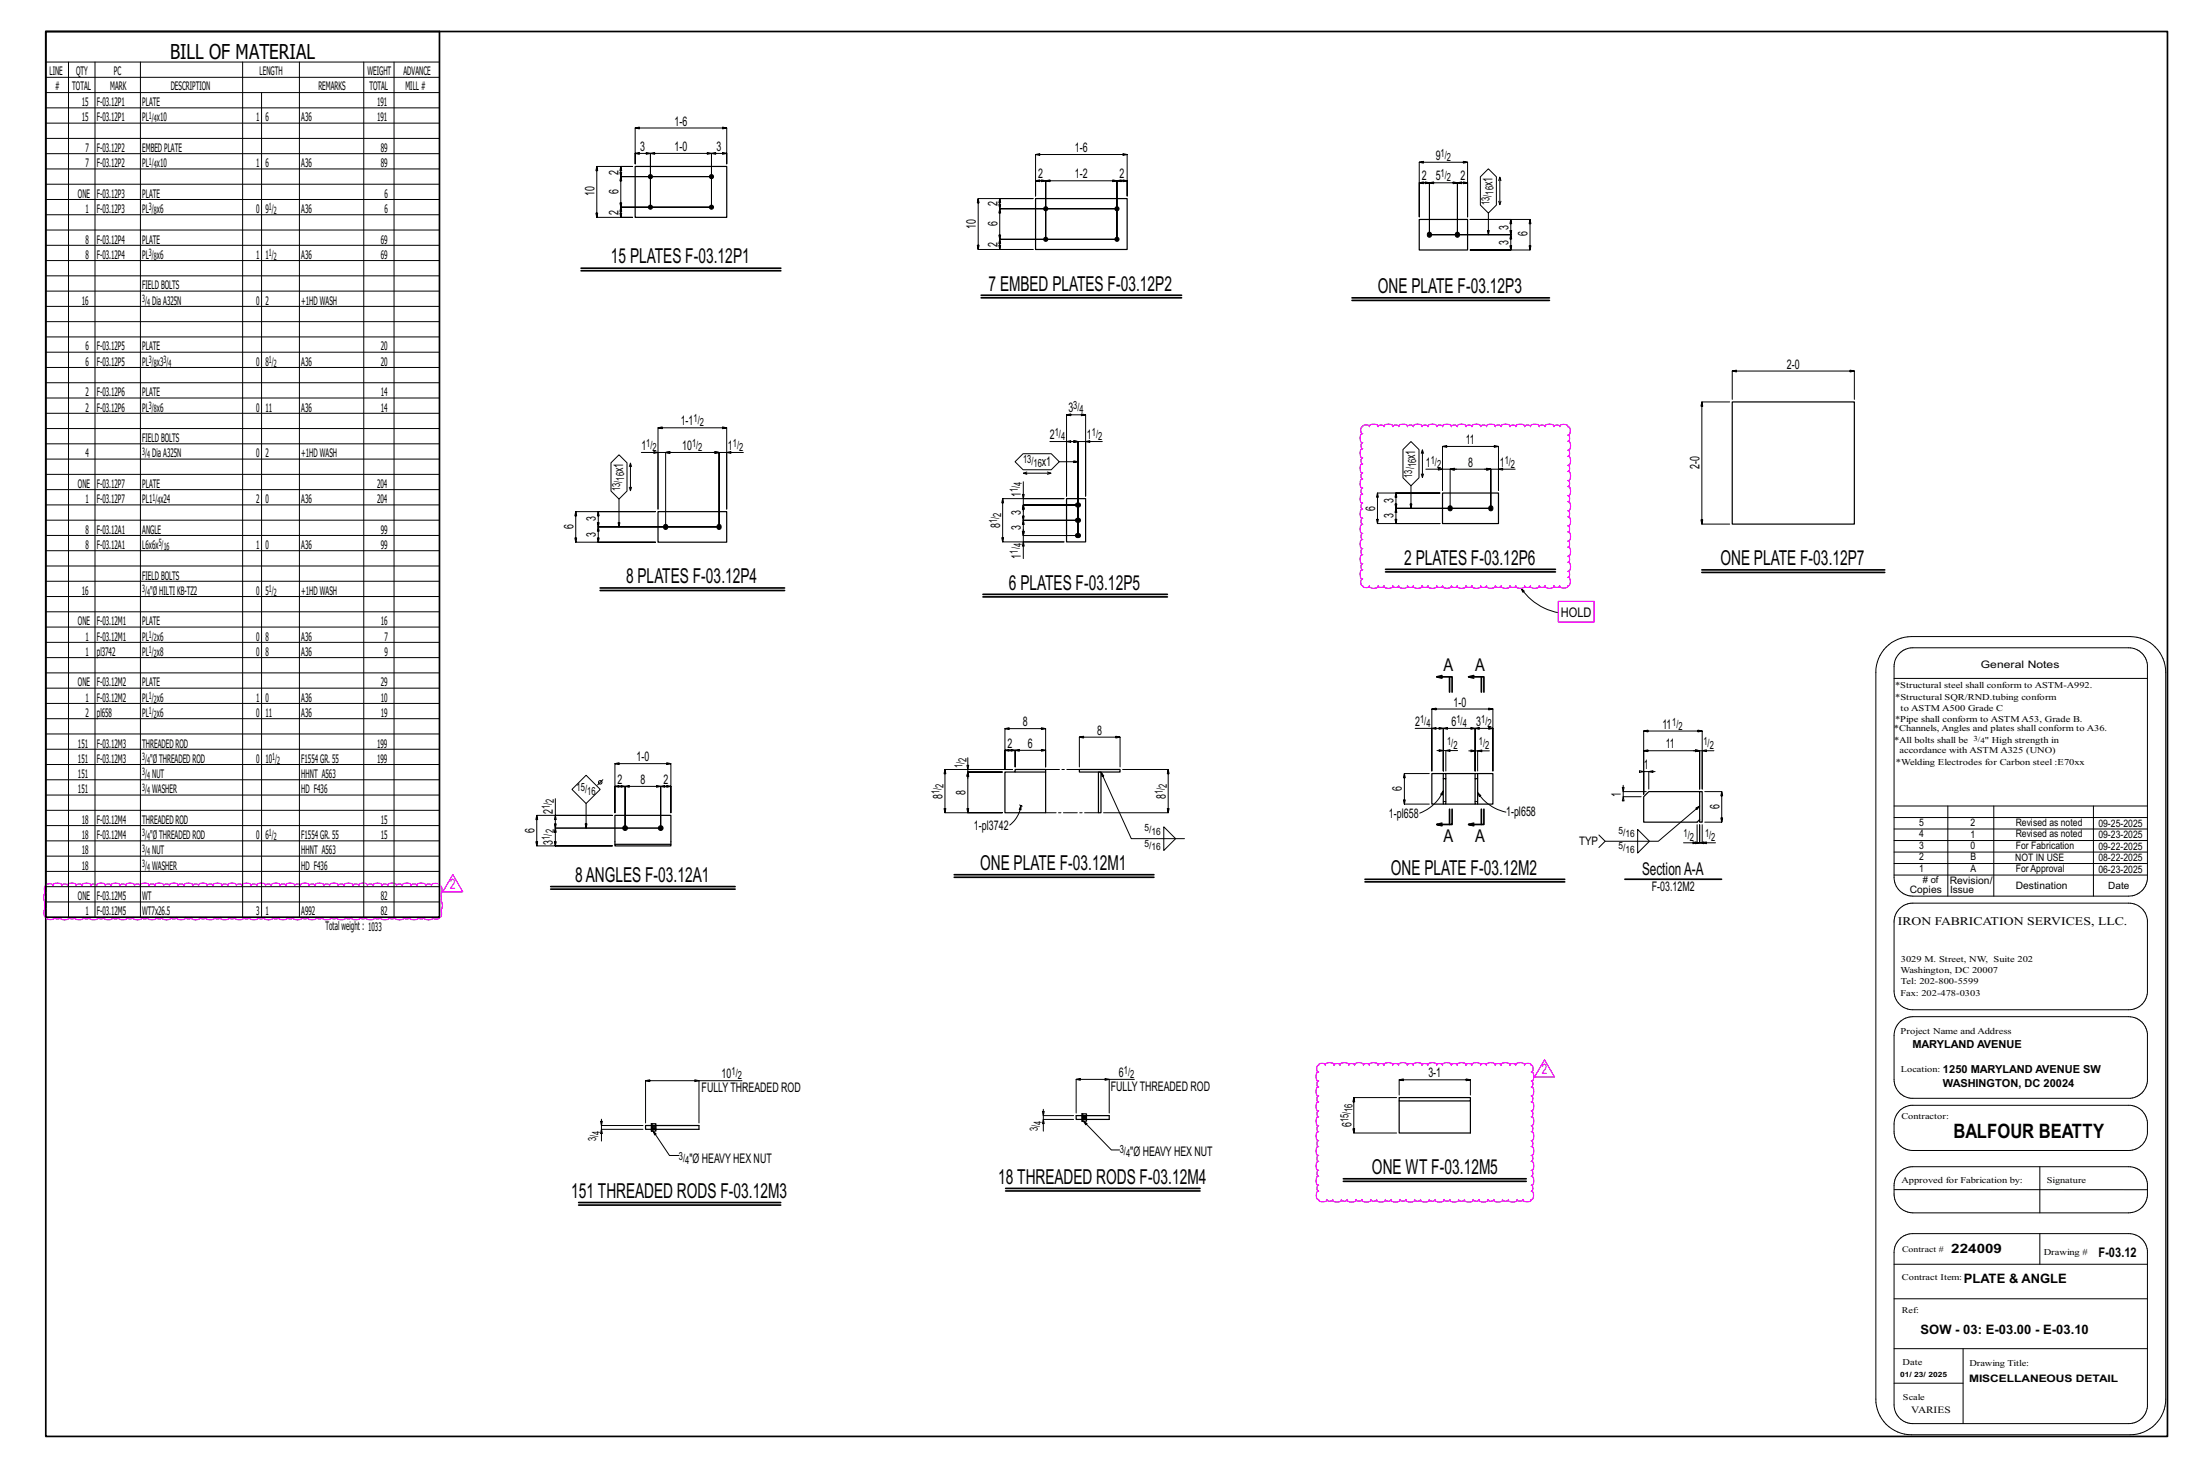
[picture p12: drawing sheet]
<svg xmlns="http://www.w3.org/2000/svg" width="914mm" height="610mm" viewBox="0 0 914 610" stroke-linecap="round" stroke-linejoin="round" font-family="sans-serif">
<defs><g id="words">
<g font-size="8.6">
<text x="70.8" y="24.5">BILL OF MATERIAL</text>
<text x="254.1" y="109.6">15 PLATES F-03.12P1</text>
<text x="411.3" y="120.8">7 EMBED PLATES F-03.12P2</text>
<text x="573.2" y="121.9">ONE PLATE F-03.12P3</text>
<text x="584.2" y="234.8">2 PLATES F-03.12P6</text>
<text x="715.8" y="235">ONE PLATE F-03.12P7</text>
<text x="260.5" y="242.5">8 PLATES F-03.12P4</text>
<text x="419.7" y="245.2">6 PLATES F-03.12P5</text>
<text x="407.7" y="361.8">ONE PLATE F-03.12M1</text>
<text x="578.6" y="363.7">ONE PLATE F-03.12M2</text>
<text x="239.2" y="366.7">8ANGLES F-03.12A1</text>
<text x="570.8" y="488.2">ONE WT F-03.12M5</text>
<text x="415.3" y="492.2">18 THREADED RODS F-03.12M4</text>
<text x="237.7" y="498.1">151 THREADED RODS F-03.12M3</text>
</g>
<text font-size="8.3" x="812.7" y="473.4">BALFOUR BEATTY</text>
<g font-size="7.3">
<text x="600.5" y="279">A</text>
<text x="613.8" y="279">A</text>
<text x="600.5" y="350">A</text>
<text x="613.8" y="350">A</text>
<text x="683.1" y="363.9">SectionA-A</text>
</g>
<g font-size="6" fill="#f0f">
<text x="187.3" y="369.8">2</text>
<text x="641.4" y="446.8">2</text>
</g>
<g font-size="5.5">
<text x="280.6" y="52.2">1-6</text>
<text x="266.3" y="62.8">3</text>
<text x="280.6" y="62.8">1-0</text>
<text x="298.1" y="62.8">3</text>
<text x="447.2" y="63.3">1-6</text>
<text x="597.3" y="66.5">9</text>
<text x="257.3" y="73" transform="rotate(-90 257.3 73)">2</text>
<text x="431.9" y="74.2">2</text>
<text x="447.2" y="74.2">1-2</text>
<text x="465.8" y="74.2">2</text>
<text x="591.5" y="75">2</text>
<text x="597.3" y="75">5</text>
<text x="607.6" y="75">2</text>
<text x="621" y="77.4" transform="rotate(-90 621 77.4)">x1</text>
<text x="247.3" y="81.7" transform="rotate(-90 247.3 81.7)">10</text>
<text x="257.3" y="80.8" transform="rotate(-90 257.3 80.8)">6</text>
<text x="257.3" y="89.3" transform="rotate(-90 257.3 89.3)">2</text>
<text x="414.9" y="85.7" transform="rotate(-90 414.9 85.7)">2</text>
<text x="405.9" y="95.2" transform="rotate(-90 405.9 95.2)">10</text>
<text x="414.9" y="94.2" transform="rotate(-90 414.9 94.2)">6</text>
<text x="627.5" y="95.7" transform="rotate(-90 627.5 95.7)">3</text>
<text x="627.5" y="101.8" transform="rotate(-90 627.5 101.8)">3</text>
<text x="635.5" y="98" transform="rotate(-90 635.5 98)">6</text>
<text x="414.9" y="102.6" transform="rotate(-90 414.9 102.6)">2</text>
<text x="743.4" y="153.3">2-0</text>
<text x="444.5" y="171.5">3</text>
<text x="283.2" y="176.9">1-1</text>
<text x="436.8" y="182.6">2</text>
<text x="452.2" y="182.6">1</text>
<text x="609.8" y="184.7">11</text>
<text x="266.8" y="187.2">1</text>
<text x="283.8" y="187.2">10</text>
<text x="302.8" y="187.2">1</text>
<text x="588.8" y="190.8" transform="rotate(-90 588.8 190.8)">x1</text>
<text x="259.3" y="196.3" transform="rotate(-90 259.3 196.3)">x1</text>
<text x="433.4" y="193.8">x1</text>
<text x="593.2" y="194.1">1</text>
<text x="610.7" y="194.1">8</text>
<text x="623.9" y="194.1">1</text>
<text x="707" y="195.2" transform="rotate(-90 707 195.2)">2-0</text>
<text x="424.7" y="206.7" transform="rotate(-90 424.7 206.7)">1</text>
<text x="579.7" y="209" transform="rotate(-90 579.7 209)">3</text>
<text x="424.7" y="214.2" transform="rotate(-90 424.7 214.2)">3</text>
<text x="572.1" y="212.3" transform="rotate(-90 572.1 212.3)">6</text>
<text x="579.7" y="215.6" transform="rotate(-90 579.7 215.6)">3</text>
<text x="238.5" y="220.1" transform="rotate(-90 238.5 220.1)">6</text>
<text x="247.9" y="216.6" transform="rotate(-90 247.9 216.6)">3</text>
<text x="416.1" y="219.5" transform="rotate(-90 416.1 219.5)">8</text>
<text x="424.7" y="220.5" transform="rotate(-90 424.7 220.5)">3</text>
<text x="247.9" y="223.3" transform="rotate(-90 247.9 223.3)">3</text>
<text x="424.7" y="232.3" transform="rotate(-90 424.7 232.3)">1</text>
<text x="649.3" y="256.6">HOLD</text>
<text x="604.7" y="293.8">1-0</text>
<text x="425.5" y="302">8</text>
<text x="456.5" y="305.5">8</text>
<text x="588.7" y="301.9">2</text>
<text x="603.8" y="301.9">6</text>
<text x="614.2" y="301.9">3</text>
<text x="691.6" y="303">11</text>
<text x="419.2" y="311">2</text>
<text x="427.6" y="311">6</text>
<text x="692.9" y="311.2">11</text>
<text x="264.8" y="316.6">1-0</text>
<text x="683.8" y="319.9">1</text>
<text x="256.9" y="326">2</text>
<text x="266.4" y="326">8</text>
<text x="276" y="326">2</text>
<text x="583.3" y="329" transform="rotate(-90 583.3 329)">6</text>
<text x="392.1" y="332.2" transform="rotate(-90 392.1 332.2)">8</text>
<text x="401.6" y="330.5" transform="rotate(-90 401.6 330.5)">8</text>
<text x="485" y="332.2" transform="rotate(-90 485 332.2)">8</text>
<text x="674.3" y="331.3" transform="rotate(-90 674.3 331.3)">1</text>
<text x="230" y="338.5" transform="rotate(-90 230 338.5)">2</text>
<text x="577.8" y="340">1-pl658</text>
<text x="626.6" y="339.2">1-pl658</text>
<text x="715.3" y="336.6" transform="rotate(-90 715.3 336.6)">6</text>
<text x="222.3" y="346.4" transform="rotate(-90 222.3 346.4)">6</text>
<text x="405.2" y="345">1-pl3742</text>
<text x="230" y="351.2" transform="rotate(-90 230 351.2)">3</text>
<text x="687.2" y="370.6">F-03.12M2</text>
<text x="300.2" y="448.4">10</text>
<text x="465.5" y="447.8">6</text>
<text x="594.2" y="448">3-1</text>
<text x="291.8" y="454.2">FULLYTHREADED ROD</text>
<text x="462.1" y="453.8">FULLYTHREADED ROD</text>
<text x="562.2" y="468.7" transform="rotate(-90 562.2 468.7)">6</text>
<text x="286.8" y="483.5">&quot;Ø HEAVYHEX NUT</text>
<text x="470.2" y="480.8">&quot;Ø HEAVYHEX NUT</text>
<text x="873" y="522.9">F-03.12</text>
</g>
<g font-size="5.4">
<text x="811.7" y="521.2">224009</text>
<text x="817" y="533.5">PLATE &amp; ANGLE</text>
<text x="799" y="554.6">SOW - 03: E-03.00 - E-03.10</text>
</g>
<g font-size="4.9">
<text x="20.6" y="31.1">LINE</text>
<text x="31.6" y="31.1">QTY</text>
<text x="47.4" y="31.1">PC</text>
<text x="108" y="31.1">LENGTH</text>
<text x="152.9" y="31.1">WEIGHT</text>
<text x="167.9" y="31.1">ADVANCE</text>
<text x="23" y="37.4">#</text>
<text x="30.1" y="37.4">TOTAL</text>
<text x="45.8" y="37.4">MARK</text>
<text x="71" y="37.4">DESCRIPTION</text>
<text x="132.4" y="37.4">REMARKS</text>
<text x="153.7" y="37.4">TOTAL</text>
<text x="168.7" y="37.4">MILL #</text>
<text x="34" y="44.1">15</text>
<text x="40.3" y="44.1">F-03.12P1</text>
<text x="59.2" y="44.1">PLATE</text>
<text x="156.8" y="44.1">191</text>
<text x="34" y="50.5">15</text>
<text x="40.3" y="50.5">F-03.12P1</text>
<text x="59.2" y="50.5">PL x10</text>
<text x="106.6" y="50.5">1</text>
<text x="110.4" y="50.5">6</text>
<text x="125.3" y="50.5">A36</text>
<text x="156.8" y="50.5">191</text>
<text x="35.6" y="63.2">7</text>
<text x="40.3" y="63.2">F-03.12P2</text>
<text x="59.2" y="63.2">EMBED PLATE</text>
<text x="158.4" y="63.2">89</text>
<text x="35.6" y="69.5">7</text>
<text x="40.3" y="69.5">F-03.12P2</text>
<text x="59.2" y="69.5">PL x10</text>
<text x="106.6" y="69.5">1</text>
<text x="110.4" y="69.5">6</text>
<text x="125.3" y="69.5">A36</text>
<text x="158.4" y="69.5">89</text>
<text x="32.4" y="82.2">ONE</text>
<text x="40.3" y="82.2">F-03.12P3</text>
<text x="59.2" y="82.2">PLATE</text>
<text x="160" y="82.2">6</text>
<text x="35.6" y="88.6">1</text>
<text x="40.3" y="88.6">F-03.12P3</text>
<text x="59.2" y="88.6">PL x6</text>
<text x="106.6" y="88.6">0</text>
<text x="110.4" y="88.6">9</text>
<text x="125.3" y="88.6">A36</text>
<text x="160" y="88.6">6</text>
<text x="35.6" y="101.3">8</text>
<text x="40.3" y="101.3">F-03.12P4</text>
<text x="59.2" y="101.3">PLATE</text>
<text x="158.4" y="101.3">69</text>
<text x="35.6" y="107.6">8</text>
<text x="40.3" y="107.6">F-03.12P4</text>
<text x="59.2" y="107.6">PL x6</text>
<text x="106.6" y="107.6">1</text>
<text x="110.4" y="107.6">1</text>
<text x="125.3" y="107.6">A36</text>
<text x="158.4" y="107.6">69</text>
<text x="59.2" y="120.3">FIELD BOLTS</text>
<text x="34" y="126.7">16</text>
<text x="63.4" y="126.7">DiaA325N</text>
<text x="106.6" y="126.7">0</text>
<text x="110.4" y="126.7">2</text>
<text x="125.3" y="126.7">+1HD WASH</text>
<text x="35.6" y="145.7">6</text>
<text x="40.3" y="145.7">F-03.12P5</text>
<text x="59.2" y="145.7">PLATE</text>
<text x="158.4" y="145.7">20</text>
<text x="35.6" y="152.1">6</text>
<text x="40.3" y="152.1">F-03.12P5</text>
<text x="59.2" y="152.1">PL x3</text>
<text x="106.6" y="152.1">0</text>
<text x="110.4" y="152.1">8</text>
<text x="125.3" y="152.1">A36</text>
<text x="158.4" y="152.1">20</text>
<text x="35.6" y="164.8">2</text>
<text x="40.3" y="164.8">F-03.12P6</text>
<text x="59.2" y="164.8">PLATE</text>
<text x="158.4" y="164.8">14</text>
<text x="35.6" y="171.1">2</text>
<text x="40.3" y="171.1">F-03.12P6</text>
<text x="59.2" y="171.1">PL x6</text>
<text x="106.6" y="171.1">0</text>
<text x="110.4" y="171.1">11</text>
<text x="125.3" y="171.1">A36</text>
<text x="158.4" y="171.1">14</text>
<text x="59.2" y="183.8">FIELD BOLTS</text>
<text x="35.6" y="190.2">4</text>
<text x="63.4" y="190.2">DiaA325N</text>
<text x="106.6" y="190.2">0</text>
<text x="110.4" y="190.2">2</text>
<text x="125.3" y="190.2">+1HD WASH</text>
<text x="32.4" y="202.9">ONE</text>
<text x="40.3" y="202.9">F-03.12P7</text>
<text x="59.2" y="202.9">PLATE</text>
<text x="156.8" y="202.9">204</text>
<text x="35.6" y="209.2">1</text>
<text x="40.3" y="209.2">F-03.12P7</text>
<text x="59.2" y="209.2">PL1 x24</text>
<text x="106.6" y="209.2">2</text>
<text x="110.4" y="209.2">0</text>
<text x="125.3" y="209.2">A36</text>
<text x="156.8" y="209.2">204</text>
<text x="35.6" y="221.9">8</text>
<text x="40.3" y="221.9">F-03.12A1</text>
<text x="59.2" y="221.9">ANGLE</text>
<text x="158.4" y="221.9">99</text>
<text x="35.6" y="228.3">8</text>
<text x="40.3" y="228.3">F-03.12A1</text>
<text x="59.2" y="228.3">L6x6x</text>
<text x="106.6" y="228.3">1</text>
<text x="110.4" y="228.3">0</text>
<text x="125.3" y="228.3">A36</text>
<text x="158.4" y="228.3">99</text>
<text x="59.2" y="241">FIELD BOLTS</text>
<text x="34" y="247.3">16</text>
<text x="62.5" y="247.3">&quot;ØHILTI KB-TZ2</text>
<text x="106.6" y="247.3">0</text>
<text x="110.4" y="247.3">5</text>
<text x="125.3" y="247.3">+1HD WASH</text>
<text x="32.4" y="260">ONE</text>
<text x="40.3" y="260">F-03.12M1</text>
<text x="59.2" y="260">PLATE</text>
<text x="158.4" y="260">16</text>
<text x="35.6" y="266.4">1</text>
<text x="40.3" y="266.4">F-03.12M1</text>
<text x="59.2" y="266.4">PL x6</text>
<text x="106.6" y="266.4">0</text>
<text x="110.4" y="266.4">8</text>
<text x="125.3" y="266.4">A36</text>
<text x="160" y="266.4">7</text>
<text x="35.6" y="272.7">1</text>
<text x="40.3" y="272.7">pl3742</text>
<text x="59.2" y="272.7">PL x8</text>
<text x="106.6" y="272.7">0</text>
<text x="110.4" y="272.7">8</text>
<text x="125.3" y="272.7">A36</text>
<text x="160" y="272.7">9</text>
<text x="32.4" y="285.4">ONE</text>
<text x="40.3" y="285.4">F-03.12M2</text>
<text x="59.2" y="285.4">PLATE</text>
<text x="158.4" y="285.4">29</text>
<text x="35.6" y="291.8">1</text>
<text x="40.3" y="291.8">F-03.12M2</text>
<text x="59.2" y="291.8">PL x6</text>
<text x="106.6" y="291.8">1</text>
<text x="110.4" y="291.8">0</text>
<text x="125.3" y="291.8">A36</text>
<text x="158.4" y="291.8">10</text>
<text x="35.6" y="298.1">2</text>
<text x="40.3" y="298.1">pl658</text>
<text x="59.2" y="298.1">PL x6</text>
<text x="106.6" y="298.1">0</text>
<text x="110.4" y="298.1">11</text>
<text x="125.3" y="298.1">A36</text>
<text x="158.4" y="298.1">19</text>
<text x="32.4" y="310.8">151</text>
<text x="40.3" y="310.8">F-03.12M3</text>
<text x="59.2" y="310.8">THREADED ROD</text>
<text x="156.8" y="310.8">199</text>
<text x="32.4" y="317.2">151</text>
<text x="40.3" y="317.2">F-03.12M3</text>
<text x="62.5" y="317.2">&quot;ØTHREADED ROD</text>
<text x="106.6" y="317.2">0</text>
<text x="110.4" y="317.2">10</text>
<text x="125.3" y="317.2">F1554GR. 55</text>
<text x="156.8" y="317.2">199</text>
<text x="32.4" y="323.5">151</text>
<text x="63.4" y="323.5">NUT</text>
<text x="125.3" y="323.5">HHNT A563</text>
<text x="32.4" y="329.9">151</text>
<text x="63.4" y="329.9">WASHER</text>
<text x="125.3" y="329.9">HD F436</text>
<text x="34" y="342.6">18</text>
<text x="40.3" y="342.6">F-03.12M4</text>
<text x="59.2" y="342.6">THREADED ROD</text>
<text x="158.4" y="342.6">15</text>
<text x="34" y="348.9">18</text>
<text x="40.3" y="348.9">F-03.12M4</text>
<text x="62.5" y="348.9">&quot;ØTHREADED ROD</text>
<text x="106.6" y="348.9">0</text>
<text x="110.4" y="348.9">6</text>
<text x="125.3" y="348.9">F1554GR. 55</text>
<text x="158.4" y="348.9">15</text>
<text x="656.9" y="351.4">TYP</text>
<text x="34" y="355.3">18</text>
<text x="63.4" y="355.3">NUT</text>
<text x="125.3" y="355.3">HHNT A563</text>
<text x="34" y="361.6">18</text>
<text x="63.4" y="361.6">WASHER</text>
<text x="125.3" y="361.6">HD F436</text>
<text x="32.4" y="374.3">ONE</text>
<text x="40.3" y="374.3">F-03.12M5</text>
<text x="59.2" y="374.3">WT</text>
<text x="158.4" y="374.3">82</text>
<text x="35.6" y="380.7">1</text>
<text x="40.3" y="380.7">F-03.12M5</text>
<text x="59.2" y="380.7">WT7x26.5</text>
<text x="106.6" y="380.7">3</text>
<text x="110.4" y="380.7">1</text>
<text x="125.3" y="380.7">A992</text>
<text x="158.4" y="380.7">82</text>
<text x="135.4" y="386.5">Totalweight : 1033</text>
<text x="789.5" y="384.8">IRON FABRICATION SERVICES, LLC.</text>
</g>
<g font-size="4.7">
<text x="599.3" y="65.2">1/</text>
<text x="601.9" y="66.9">2</text>
<text x="599.3" y="73.8">1/</text>
<text x="601.9" y="75.4">2</text>
<text x="621.4" y="80.9" transform="rotate(-90 621.4 80.9)">16</text>
<text x="619.7" y="85.3" transform="rotate(-90 619.7 85.3)">13/</text>
<text x="446.5" y="170.3">3/</text>
<text x="449.1" y="171.9">4</text>
<text x="288.5" y="175.7">1/</text>
<text x="291.1" y="177.3">2</text>
<text x="268.9" y="185.9">1/</text>
<text x="287.9" y="185.9">1/</text>
<text x="304.9" y="185.9">1/</text>
<text x="438.8" y="181.4">1/</text>
<text x="441.4" y="183">4</text>
<text x="454.2" y="181.4">1/</text>
<text x="456.8" y="183">2</text>
<text x="271.5" y="187.6">2</text>
<text x="290.5" y="187.6">2</text>
<text x="307.5" y="187.6">2</text>
<text x="425.6" y="192.5">13/</text>
<text x="430" y="194.2">16</text>
<text x="589.2" y="194.3" transform="rotate(-90 589.2 194.3)">16</text>
<text x="595.2" y="192.9">1/</text>
<text x="597.8" y="194.5">2</text>
<text x="626" y="192.9">1/</text>
<text x="628.6" y="194.5">2</text>
<text x="259.7" y="199.8" transform="rotate(-90 259.7 199.8)">16</text>
<text x="425.1" y="202.1" transform="rotate(-90 425.1 202.1)">4</text>
<text x="587.5" y="198.7" transform="rotate(-90 587.5 198.7)">13/</text>
<text x="258" y="204.2" transform="rotate(-90 258 204.2)">13/</text>
<text x="423.5" y="204.7" transform="rotate(-90 423.5 204.7)">1/</text>
<text x="416.5" y="214.9" transform="rotate(-90 416.5 214.9)">2</text>
<text x="414.9" y="217.5" transform="rotate(-90 414.9 217.5)">1/</text>
<text x="425.1" y="227.6" transform="rotate(-90 425.1 227.6)">4</text>
<text x="423.5" y="230.2" transform="rotate(-90 423.5 230.2)">1/</text>
<text x="590.8" y="300.6">1/</text>
<text x="593.4" y="302.3">4</text>
<text x="605.9" y="300.6">1/</text>
<text x="608.5" y="302.3">4</text>
<text x="616.2" y="300.6">1/</text>
<text x="618.8" y="302.3">2</text>
<text x="695.7" y="301.7">1/</text>
<text x="698.3" y="303.4">2</text>
<text x="602" y="309.9">1/</text>
<text x="604.6" y="311.5">2</text>
<text x="615.2" y="310">1/</text>
<text x="617.9" y="311.7">2</text>
<text x="708.7" y="309.9">1/</text>
<text x="711.3" y="311.6">2</text>
<text x="402" y="316.8" transform="rotate(-90 402 316.8)">2</text>
<text x="400.4" y="319.4" transform="rotate(-90 400.4 319.4)">1/</text>
<text x="239.9" y="328.8">15/</text>
<text x="392.5" y="327.5" transform="rotate(-90 392.5 327.5)">2</text>
<text x="485.4" y="327.5" transform="rotate(-90 485.4 327.5)">2</text>
<text x="230.5" y="333.9" transform="rotate(-90 230.5 333.9)">2</text>
<text x="244.3" y="330.4">16</text>
<text x="390.9" y="330.1" transform="rotate(-90 390.9 330.1)">1/</text>
<text x="483.8" y="330.1" transform="rotate(-90 483.8 330.1)">1/</text>
<text x="228.8" y="336.5" transform="rotate(-90 228.8 336.5)">1/</text>
<text x="230.5" y="346.6" transform="rotate(-90 230.5 346.6)">2</text>
<text x="228.8" y="349.2" transform="rotate(-90 228.8 349.2)">1/</text>
<text x="700.4" y="348.2">1/</text>
<text x="703" y="349.9">2</text>
<text x="709.3" y="348.2">1/</text>
<text x="711.9" y="349.9">2</text>
<text x="304.3" y="447.1">1/</text>
<text x="306.9" y="448.8">2</text>
<text x="467.5" y="446.6">1/</text>
<text x="470.2" y="448.3">2</text>
<text x="433.5" y="467.8" transform="rotate(-90 433.5 467.8)">4</text>
<text x="561" y="466.7" transform="rotate(-90 561 466.7)">15/</text>
<text x="562.6" y="462.3" transform="rotate(-90 562.6 462.3)">16</text>
<text x="249.6" y="471.9" transform="rotate(-90 249.6 471.9)">4</text>
<text x="431.8" y="470.4" transform="rotate(-90 431.8 470.4)">3/</text>
<text x="248" y="474.5" transform="rotate(-90 248 474.5)">3/</text>
<text x="465.8" y="479.6">3/</text>
<text x="282.5" y="482.3">3/</text>
<text x="285.1" y="484">4</text>
<text x="468.5" y="481.3">4</text>
</g>
<g font-size="4.6">
<text x="795.6" y="436">MARYLAND AVENUE</text>
<text x="808.3" y="446.4">1250 MARYLAND AVENUE SW</text>
<text x="808.3" y="452">WASHINGTON, DC 20024</text>
</g>
<g font-size="4.3">
<text x="824.1" y="277.6">General Notes</text>
<text x="798.4" y="343.4">5</text>
<text x="819.8" y="343.5">2</text>
<text x="838.6" y="343.5">Revised as noted</text>
<text x="873" y="343.8">09-25-2025</text>
<text x="798.4" y="353">3</text>
<text x="798.4" y="348.2">4</text>
<text x="819.8" y="353.1">0</text>
<text x="819.8" y="348.3">1</text>
<text x="838.6" y="353">For Fabrication</text>
<text x="838.6" y="348.2">Revised as noted</text>
<text x="873" y="353.3">09-22-2025</text>
<text x="873" y="348.5">09-23-2025</text>
<text x="798.4" y="357.8">2</text>
<text x="819.8" y="357.8">B</text>
<text x="838.4" y="358.1">NOT IN USE</text>
<text x="873" y="358.1">08-22-2025</text>
<text x="798.4" y="362.6">1</text>
<text x="819.8" y="362.6">A</text>
<text x="838.6" y="362.6">For Approval</text>
<text x="873" y="362.9">06-23-2025</text>
<text x="794.5" y="371.5">Copies</text>
<text x="811.1" y="367.7">Revision/</text>
<text x="838.6" y="369.7">Destination</text>
<text x="819.2" y="574.6">MISCELLANEOUS DETAIL</text>
</g>
<g font-size="4.2">
<text x="62" y="49.4">1/</text>
<text x="64.1" y="50.9">4</text>
<text x="62" y="68.4">1/</text>
<text x="64.1" y="69.9">4</text>
<text x="62" y="87.5">3/</text>
<text x="64.1" y="89">8</text>
<text x="111.8" y="87.5">1/</text>
<text x="113.9" y="89">2</text>
<text x="62" y="106.5">3/</text>
<text x="111.8" y="106.5">1/</text>
<text x="64.1" y="108">8</text>
<text x="113.9" y="108">2</text>
<text x="59.2" y="125.6">3/</text>
<text x="61.3" y="127.1">4</text>
<text x="62" y="151">3/</text>
<text x="64.1" y="152.5">8</text>
<text x="68" y="151">3/</text>
<text x="70.1" y="152.5">4</text>
<text x="111.8" y="151">1/</text>
<text x="113.9" y="152.5">2</text>
<text x="62" y="170">3/</text>
<text x="64.1" y="171.5">8</text>
<text x="59.2" y="189.1">3/</text>
<text x="61.3" y="190.6">4</text>
<text x="63.4" y="208.1">1/</text>
<text x="65.5" y="209.6">4</text>
<text x="66" y="227.2">5/</text>
<text x="68.1" y="228.7">16</text>
<text x="59.2" y="246.2">3/</text>
<text x="61.3" y="247.7">4</text>
<text x="111.8" y="246.2">1/</text>
<text x="113.9" y="247.7">2</text>
<text x="62" y="265.3">1/</text>
<text x="64.1" y="266.8">2</text>
<text x="62" y="271.6">1/</text>
<text x="64.1" y="273.1">2</text>
<text x="62" y="290.7">1/</text>
<text x="64.1" y="292.2">2</text>
<text x="62" y="297">1/</text>
<text x="64.1" y="298.5">2</text>
<text x="59.2" y="316.1">3/</text>
<text x="61.3" y="317.6">4</text>
<text x="113.3" y="316.1">1/</text>
<text x="115.3" y="317.6">2</text>
<text x="59.2" y="322.4">3/</text>
<text x="61.3" y="323.9">4</text>
<text x="59.2" y="328.8">3/</text>
<text x="61.3" y="330.3">4</text>
<text x="59.2" y="347.8">3/</text>
<text x="111.8" y="347.8">1/</text>
<text x="476.1" y="345.6">5/</text>
<text x="479.1" y="347.1">16</text>
<text x="673.3" y="346.7">5/</text>
<text x="61.3" y="349.3">4</text>
<text x="113.9" y="349.3">2</text>
<text x="476.1" y="352.2">5/</text>
<text x="479.1" y="353.6">16</text>
<text x="673.3" y="353.2">5/</text>
<text x="676.2" y="348.2">16</text>
<text x="59.2" y="354.2">3/</text>
<text x="61.3" y="355.7">4</text>
<text x="676.2" y="354.7">16</text>
<text x="59.2" y="360.5">3/</text>
<text x="61.3" y="362">4</text>
<text x="811.3" y="371.4">Issue</text>
<text x="877.1" y="369.8">Date</text>
</g>
<text font-size="4" x="795.1" y="587.5">VARIES</text>
<text font-size="3.9" x="799.9" y="367.1"># of</text>
<g font-size="3.7">
<text x="788.4" y="286.2">*Structural steel shall conform to ASTM-A992.</text>
<text x="788.4" y="291.2">*Structural SQR/RND.tubing conform</text>
<text x="790.7" y="295.5">to ASTM A500 Grade C</text>
<text x="787.9" y="304.1">*Channels, Angles and plates shall conform to A36.</text>
<text x="788.4" y="300.2">*Pipe shall conform to ASTM A53, Grade B.</text>
<text x="788" y="308.9">*All bolts shall be</text>
<text x="825.7" y="308.9">&quot; High strength in</text>
<text x="790.2" y="313.2">accordance with ASTM A325 (UNO)</text>
<text x="788.8" y="318">*Welding Electrodes for Carbon steel :E70xx</text>
<text x="790.8" y="399.9">3029 M. Street, NW, Suite 202</text>
<text x="790.7" y="404.6">Washington, DC 20007</text>
<text x="790.7" y="409">Tel: 202-800-5599</text>
<text x="790.7" y="414.2">Fax: 202-478-0303</text>
<text x="790.7" y="430">Project Name and Address</text>
<text x="790.8" y="445.6">Location:</text>
<text x="791" y="465.3">Contractor:</text>
<text x="791" y="491.9">Approved for Fabrication by:</text>
<text x="851.5" y="492">Signature</text>
<text x="850.2" y="522">Drawing #</text>
<text x="791.2" y="532.3">Contract Item:</text>
<text x="791.5" y="567.4">Date</text>
<text x="819.3" y="568.1">Drawing Title:</text>
<text x="791.7" y="582.1">Scale</text>
</g>
<text font-size="3.6" x="791.2" y="545.9">Ref:</text>
<text font-size="3.5" x="791.3" y="520.8">Contract #</text>
<g font-size="3.2">
<text x="821" y="308">3/</text>
<text x="823.9" y="309.1">4</text>
</g>
<text font-size="3" x="790.5" y="572.4">01/ 23/ 2025</text>
</g></defs>
<g fill="none" stroke="#000" stroke-width=".42">
<path d="M19 25.8h163.8M19 32.2h163.8M19 38.5h163.8M28.5 25.8v355.6M39.5 25.8v355.6M58.4 25.8v355.6M100.9 25.8v355.6M108.8 38.5v342.9M124.6 25.8v355.6M151.3 25.8v355.6M163.9 25.8v355.6M19 44.9h163.8"/>
<path d="M19 51.2h163.8M19 57.6h163.8M264.2 53.2l1.8 .4v-.7l-1.8 .3h38.1l-1.7 .4v-.7l1.7 .3v15v-4.4l-1.7-.4v.8l1.7-.4h-6.3l1.7-.4v.8l-1.7-.4v22.3v-22.3l-1.8-.4v.8l1.8-.4h-25.4l1.7-.4v.8l-1.7-.4v22.3v-22.3l-1.8-.4v.8l1.8-.4h-6.4l1.8-.4v.8l-1.8-.4v4.4zM19 63.9h163.8M19 70.3h163.8M19 76.6h163.8M248.3 69.2l.4 1.8h-.8l.4-1.8h14.9h-4.9l-.4 1.8h.7l-.3-1.8v4.2l-.4-1.7h.7l-.3 1.7h37.7h-37.7l-.4 1.8h.7l-.3-1.8v12.7l-.4-1.7h.7l-.3 1.7h37.7h-37.7l-.4 1.8h.7l-.3-1.8v4.3l-.4-1.8h.7l-.3 1.8h4.9h-14.9l.4-1.8h-.8l.4 1.8zM430.8 64.3l1.8 .3v-.7l-1.8 .4h38.1l-1.7 .3v-.7l1.7 .4v17.2v-6.3l-1.7-.4v.8l1.7-.4h-4.2l1.7-.4v.8l-1.7-.4v24.3v-24.3l-1.8-.4v.8l1.8-.4h-29.7l1.8-.4v.8l-1.8-.4v24.3v-24.3l-1.7-.4v.8l1.7-.4h-4.2l1.8-.4v.8l-1.8-.4v6.3zM590.4 67.5l1.8 .3v-.7l-1.8 .4h20.1l-1.7 .3v-.7l1.7 .4v22.7v-14.2l-1.7-.4v.8l1.7-.4h-4.2l1.7-.4v.8l-1.7-.4v21.6v-21.6l-1.8-.4v.8l1.8-.4h-11.6l1.7-.4v.8l-1.7-.4v21.6v-21.6l-1.8-.4v.8l1.8-.4h-4.3l1.8-.4v.8l-1.8-.4v14.2zM615.9 73.5l3.3-3.3 3.3 3.3v11.8l-3.3 3.3-3.3-3.3zM623.9 73.7l-.4 1.4M624.4 75.1l-.5-1.4v11.4"/>
<path d="M19 83h163.8M19 89.3h163.8M19 95.7h163.8M406.9 82.6l.4 1.7h-.7l.3-1.7h22.9h-13.9l-.4 1.7h.8l-.4-1.7v4.2l-.4-1.7h.8l-.4 1.7h48.8h-48.8l-.4 1.8h.8l-.4-1.8v12.7l-.4-1.7h.8l-.4 1.7h48.8h-48.8l-.4 1.8h.8l-.4-1.8v4.2l-.4-1.7h.8l-.4 1.7h13.9h-22.9l.4-1.7h-.7l.3 1.7zM594.7 97.6h33.8l.4-1.7h-.8l.4 1.7v-6.3l.4 1.7h-.8l.4-1.7h-16.9h24.9l-.4 1.7h.8l-.4-1.7v12.7l-.4-1.8h.8l-.4 1.8h-24.9h16.9l.4-1.8h-.8l.4 1.8v-6.4l.4 1.8h-.8l.4-1.8zM619.2 88.6v9l-.4-1.7h.8l-.4 1.7M623.5 83.7l.4 1.4 .5-1.4M19 102h163.8M19 108.4h163.8M19 114.7h163.8M19 121.1h163.8M19 127.4h163.8"/>
<path d="M19 133.8h163.8M19 140.1h163.8M19 146.5h163.8M19 152.8h163.8M19 159.2h163.8M19 165.5h163.8M19 171.9h163.8M19 178.2h163.8M719.6 167.1h-11.6l-.4 1.8h.8l-.4-1.8v50.8l-.4-1.7h.8l-.4 1.7h11.6M720.6 166.1v-11.8l1.8 .4v-.8l-1.8 .4h50.8l-1.7 .4v-.8l1.7 .4v11.8M19 184.6h163.8M19 190.9h163.8"/>
<path d="M19 197.3h163.8M254.2 192.5l3.3-3.4 3.3 3.4v11.7l-3.3 3.3-3.3-3.3zM262.3 192.6l-.5 1.4M262.8 194l-.5-1.4v11.4M266.8 188.1h6.9v23.6v-33.8l1.8 .4v-.8l-1.8 .4h28.6l-1.7 .4v-.8l1.7 .4v33.8v-23.6h7M272 187.8l1.7 .3-1.7 .4zM273.7 188.1h5.8M276.9 188.1l1.8-.3v.7zM276.9 188.1v31zM276.9 188.1h22.2l-1.7 .4v-.7l1.7 .3v31v-31M296.5 188.1h5.8M297.4 187.8l1.7 .3-1.7 .4z"/>
<path d="M302.3 188.1l1.8-.3v.7zM422.3 192l3.3-3.3h11.7l3.4 3.3-3.4 3.3h-11.7zM427.2 196.3l-1.4 .5M435.8 196.3l1.4 .5-1.4 .4M436.8 183.6h6.9v22.7v-33.8l1.7 .4v-.8l-1.7 .4h7.9l-1.7 .4v-.8l1.7 .4v33.8v-22.7h7M437.2 196.8h-11.4l1.4 .4M440.7 192h7.8l-1.8 .4v-.8l1.8 .4M443.7 183.6l1.7-.4v.8zM443.7 183.6h4.8l-1.8 .4v-.8l1.8 .4v39.1v-39.1M445.8 183.6h5.8M446.7 183.2l1.8 .4-1.8 .4zM451.6 183.6l1.8-.4v.8z"/>
<path d="M583.7 186.9l3.3-3.3 3.3 3.3v11.8l-3.3 3.3-3.3-3.3zM591.3 197.1l.4 1.4 .5-1.4M591.3 188.5l.4-1.4v11.4M591.7 187.1l.5 1.4M593.2 195.1h6.9v8.9v-18.4l1.8 .4v-.7l-1.8 .3h23.3l-1.8 .4v-.7l1.8 .3v18.4v-8.9h6.9M598.4 194.7l1.7 .4-1.7 .4zM600.1 195.1h5.8M603.3 195.1l1.7-.4v.8zM603.3 195.1v16.3zM603.3 195.1h16.9l-1.7 .4v-.8l1.7 .4v16.3v-16.3M617.6 195.1h5.8M618.5 194.7l1.7 .4-1.7 .4z"/>
<path d="M623.4 195.1l1.7-.4v.8zM19 203.6h163.8M19 210h163.8M19 216.3h163.8M239.5 212.8l.4 1.7h-.8l.4-1.7h33.2h-23.8l-.4 1.7h.8l-.4-1.7v6.3l-.4-1.7h.8l-.4 1.7h50.2h-50.2l-.4 1.8h.8l-.4-1.8v6.4l-.4-1.8h.8l-.4 1.8h23.8h-33.2l.4-1.8h-.8l.4 1.8zM257.5 207.5v11.6l-.4-1.7h.8l-.4 1.7M261.8 202.6l.5 1.4 .5-1.4M425.3 205.6h.8l-.4 1.7zM425.7 210l.4 1.7h-.8zM425.7 200.3v7h16.9h-25.5l-.4 1.8h.8l-.4-1.8v18l-.4-1.7h.8l-.4 1.7h25.5h-16.9v7M425.7 210h22.8h-22.8l-.4 1.7h.8l-.4-1.7v6.3l-.4-1.7h.8l-.4 1.7h22.8h-22.8l-.4 1.8h.8l-.4-1.8v6.4M425.7 207.3v5.3"/>
<path d="M573 205l.4 1.8h-.7l.3-1.8h26h-18.3l-.3 1.8h.7l-.4-1.8v6.4l-.3-1.8h.7l-.4 1.8h39.5h-39.5l-.3 1.7h.7l-.4-1.7v6.3l-.3-1.7h.7l-.4 1.7h18.3h-26l.4-1.7h-.7l.3 1.7zM587 202v9.4l-.4-1.8h.8l-.4 1.8M19 222.7h163.8M19 229h163.8M19 235.4h163.8M425.3 220.9h.8l-.4 1.8zM425.7 225.3l.4 1.8h-.8zM425.7 222.7h22.8zM425.7 220.1v5.2M19 241.7h163.8M19 248.1h163.8M19 254.4h163.8"/>
<path d="M632.8 244.7l1.3 1.1-.6 .5zM632.8 244.7a24.4 24.4 0 0 0 15.6 10.1M19 260.8h163.8M19 267.1h163.8M19 273.5h163.8M19 279.8h163.8M784.7 269.1a15.1 15.1 0 0 1 10.5-4.4h90.9a14.9 14.9 0 0 1 14.9 14.9v302.2a14.9 14.9 0 0 1-14.9 14.8h-90.9a14.7 14.7 0 0 1-14.8-14.8v-302.2a14.7 14.7 0 0 1 4.3-10.5zM790.2 271.6a7.9 7.9 0 0 1 5.6-2.2h89.8a7.7 7.7 0 0 1 7.8 7.7v87.7a7.7 7.7 0 0 1-7.8 7.8h-89.8a7.8 7.8 0 0 1-7.8-7.8v-87.7a7.6 7.6 0 0 1 2.2-5.5zM19 286.2h163.8M19 292.5h163.8M19 298.9h163.8M788 282.1h105.4"/>
<path d="M19 305.2h163.8M19 311.6h163.8M19 317.9h163.8M255.8 317.5l1.8 .4v-.7l-1.8 .3h23.3l-1.8 .4v-.7l1.8 .3v20.5v-11l-1.8-.4v.8l1.8-.4h-4.2l1.7-.4v.8l-1.7-.4v17.3v-17.3l-1.8-.4v.8l1.8-.4h-14.9l1.8-.4v.8l-1.8-.4v17.3v-17.3l-1.7-.4v.8l1.7-.4h-4.2l1.8-.4v.8l-1.8-.4v11zM402.2 318.2h.8l-.4 1.8zM402.6 315.1v4.9h18.6h-28.1l-.4 1.7h.8l-.4-1.7v18l-.4-1.8h.8l-.4 1.8h23.9h-14.4l.4-1.8h-.8l.4 1.8v-17l.4 1.8h-.8l.4-1.8h14.4h-14.4M402.6 320v3.7M418.1 303l1.7 .4v-.8l-1.7 .4h16.9l-1.7 .4v-.8l1.7 .4v15.9v-6.9l-1.7-.4v.8l1.7-.4h-12.7l1.8-.4v.8l-1.8-.4v6.9v-6.9l-1.7-.4v.8l1.7-.4h-4.2l1.7-.4v.8l-1.7-.4v8zM449 318.9v-12.4l1.8 .4v-.8l-1.8 .4h17l-1.8 .4v-.8l1.8 .4v12.4M467 320h19l-.4 1.7h.8l-.4-1.7v18l-.4-1.8h.8l-.4 1.8h-26.9M588.7 302.9h7v17.7v-25.8l1.7 .4v-.7l-1.7 .3h25.4l-1.8 .4v-.7l1.8 .3v25.8v-17.7l-1.8-.4v.8l1.8-.4h-7.4l1.7-.4v.8l-1.7-.4v17.7v-17.7l-1.8-.4v.8l1.8-.4h-13.3l1.8-.4v.8l-1.8-.4v17.7v-17.7l-1.7-.4v.8l1.7-.4h-4.7M595.7 302.9l1.7-.4v.8z"/>
<path d="M597.8 312.1h3.7M598.7 311.7l1.7 .4-1.7 .4zM600.4 312.1v8.5M601.5 312.1l1.7-.4v.8zM606.4 312.1h-4.9v8.5M611 312.2h3.7M611.9 311.9l1.8 .3-1.8 .4zM613.7 312.2v8.4M614.7 312.2l1.8-.3v.7zM619.6 312.2h-4.9v8.4M704.5 312.2h3.6M705.3 311.8l1.8 .4-1.8 .4z"/>
<path d="M707.1 312.2v15.9v-15.9l-1.8-.4v.8l1.8-.4h-23.3l1.7-.4v.8l-1.7-.4v18v-9.3l-1.8 .3v-.7l1.8 .4h4.7M708.1 312.2l1.8-.4v.8zM713 312.2h-4.9v15.9v-24.1l-1.7-.4v.8l1.7-.4h-24.3l1.7-.4v.8l-1.7-.4v26.2M19 324.3h163.8M19 330.6h163.8M19 337h163.8M231 339l.4 1.8h-.7zM231 332.1v6.9h23.8h-31.5l-.4 1.8h.8l-.4-1.8v12.7l-.4-1.7h.8l-.4 1.7h31.5h-23.8l.4-1.7h-.7l.3 1.7v-7.4l.4 1.8h-.7l.3-1.8h43.9h-43.9l.4-1.7h-.7l.3 1.7v-5.3M243.8 322.4l5.9 5.9-5.9 5.8-5.9-5.8zM243.8 334.1v10.2l-.4-1.7h.8l-.4 1.7M250.8 324.2l-2.2 2.2M402.6 321l.4 1.8h-.8z"/>
<path d="M424.2 334.7l.5 .3M424.7 335v1.8l-.7-.2zM424.7 335a12.3 12.3 0 0 1-4.6 8.1M424.7 335l.5 .3M458.1 321.2l.4 1.7 .7-.3-1.1-1.4 12.5 27.5h22.2M594.6 321.7h-10.4l-.3 1.7h.7l-.4-1.7v12.7l-.3-1.8h.7l-.4 1.8h10.4M600.5 328.9l-.5 1.7-.7-.3zM600.5 328.9a17.7 17.7 0 0 1-9.9 9.2M614.7 329.6l1.3 1.2-.6 .4zM614.7 329.6a18.7 18.7 0 0 0 11.8 8.1M674.9 327.4h.7l-.3 1.8zM675.3 326.6v4.7l-.4 1.7h.7l-.3-1.7h7.4"/>
<path d="M675.3 329.2h9.6M685.9 320.9l1.8-.4v.7zM685.9 320.9v7.2M707.1 335.2l-1.6 .8 .5 .6 1.1-1.4-17.2 14.6h-22.1l-2.6-2.6M709.2 329.2h7.1l-.4 1.7h.7l-.3-1.7v12.7l-.4-1.8h.7l-.3 1.8h-7.1M788 335.2h105.4M788 340h105.4M810.3 335.2v37.4M829.4 335.2v37.4M870.9 335.2v37.4M19 343.3h163.8M19 349.7h163.8"/>
<path d="M19 356h163.8M484.2 343.8l4.9 4.9-4.9 4.9zM667.8 349.8l-2.6 2.6M681.3 344.9l4.9 4.9-4.9 4.9zM704.3 350.1l1.7 .4-1.7 .3zM704.5 350.5h2.6l-1.8-.4v.7l1.8-.3v-7.6v7.6h1M706 342.9v7.6h-5.6M706 350.5h3.7M707.1 350.5l1.7-.4v.7zM708.1 350.5l1.8-.4v.7zM708.1 342.9v7.6h5.6M788 349.5h105.4"/>
<path d="M788 359.1h105.4M788 354.3h105.4M788 344.7h105.4M19 362.4h163.8M19 368.7h163.8M19 375.1h163.8M788 363.9h105.4M790.2 377.8a7.9 7.9 0 0 1 5.6-2.2h89.8a7.9 7.9 0 0 1 7.8 7v29.5a7.7 7.7 0 0 1-7.8 7.8h-89.8a7.8 7.8 0 0 1-7.8-7.8v-28.7a7.8 7.8 0 0 1 2.2-5.6zM790.2 425l2.6-1.6 3-.6h89.8a7.9 7.9 0 0 1 7.8 7v19.9a7.8 7.8 0 0 1-7.1 7h-91.3a7.9 7.9 0 0 1-7-7.8v-18.3a7.9 7.9 0 0 1 2.2-5.6zM289 449l1.8 .4-1.8 .4zM290.8 449.4h-22.2l1.7-.4v.8l-1.7-.4v17.6M308.7 449.4h-17.9v17.6"/>
<path d="M459.7 448.5l1.8 .3-1.8 .4zM461.5 448.8h-13.8l1.7-.3v.7l-1.7-.4v14M471.9 448.8h-10.4v14M581 456.4h-17.8l-.4 1.8h.8l-.4-1.8v14.7l-.4-1.7h.8l-.4 1.7h17.8M582.1 455.3v-6.3l1.7 .4v-.8l-1.7 .4h29.6l-1.7 .4v-.8l1.7 .4v6.3M249.8 466.3h.8l-.4 1.7zM250.2 469.6l.4 1.8h-.8zM250.2 465.4v4.2M250.2 468h17.3M267.5 469.6h-17.3v4.9M271.7 470.3l.6 1.7 .7-.5-1.3-1.2 6.8 10.2h4M433.7 462.1h.7l-.4 1.8z"/>
<path d="M434 465.5l.4 1.7h-.7zM434 461.3v4.2M434 463.9h12.6M446.6 465.5h-12.6v4.9M450.8 466.2l.9 1.5 .5-.5-1.4-1 11.5 12h3.5M790.2 461.9l1.9-1.4 2.9-.9h90.6a7.7 7.7 0 0 1 7.8 7v4a7.7 7.7 0 0 1-7.8 7.8h-89.8a7.8 7.8 0 0 1-7.8-7.8v-3.2a7.9 7.9 0 0 1 2.2-5.5zM788 494.7h105.4M790.2 487.4a7.9 7.9 0 0 1 5.6-2.2h89.8a7.8 7.8 0 0 1 7.8 7v5.1a7.9 7.9 0 0 1-7.8 7h-89.8a7.9 7.9 0 0 1-7.8-7.8v-3.6a7.6 7.6 0 0 1 2.2-5.5zM848.6 485.2v19.1M790.2 515.3a7.9 7.9 0 0 1 5.6-2.3h89.8a7.8 7.8 0 0 1 7.8 7v65a7.9 7.9 0 0 1-7.8 7h-89.8a7.8 7.8 0 0 1-7.8-7.8v-63.5a7.6 7.6 0 0 1 2.2-5.4zM848.6 513v12.7M788 525.7h105.4"/>
<path d="M788 540.1h105.4M788 560.8h105.4M788 575.2h28.7M816.7 560.8v31.2"/>
<circle cx="249.7" cy="325.3" r=".74"/>
</g>
<g fill="none" stroke="#000" stroke-width=".7">
<path d="M19 13.1h882.7v584.2h-882.7zM19 13.1h163.8v368.3h-163.8zM241.7 111.5h83.1M241.7 112.6h83.1M408.2 122.8h83.3M408.2 123.8h83.3M562.5 123.9h82.1M562.5 124.9h82.1M576.4 236.7h70.7M576.4 237.8h70.7M708 237h76.1M708 238h76.1"/>
<path d="M249.7 244.5h76.7M249.7 245.5h76.7M408.9 247.1h76.7M408.9 248.2h76.7M599.9 282l-2.2-.5h6.4v6.3M599.9 280.9l-2.2 .6M603 281.5v6.3M611 281.5l2.1 .5M613.1 280.9l-2.1 .6h6.3v6.3M616.3 281.5v6.3M603 336.5v6.3M604.1 336.5v6.3h-6.4l2.2 .6"/>
<path d="M616.3 336.5v6.3M617.3 336.5v6.3h-6.3l2.1 .6M599.9 342.3l-2.2 .5M613.1 342.3l-2.1 .5M229.1 368.7h76.7M229.1 369.7h76.7M397 363.7h83M397 364.8h83M567.9 365.6h83M567.9 366.7h83M676 365.6h40.2M418.4 494.2h80.8"/>
<path d="M418.4 495.2h80.8M558.9 490.2h76M558.9 491.2h76M240.7 500.1h84.1M240.7 501.1h84.1"/>
</g>
<path d="M566.4 177.6l.5-.1a1.55 1.55 0 0 1 2.8 0l.2-.8a3.1 3.1 0 0 1 3.5 .4l-.1 .4 .2-.5 1.1-.3 1 .3 .2 .5-.1-.4a2.7 2.7 0 0 1 3.8 0l-.1 .4 .2-.5 1.1-.3 1 .3 .2 .5-.1-.4a2.7 2.7 0 0 1 3.8 0l-.1 .4 .2-.5 1-.3 1.1 .3 .2 .5-.1-.4a2.7 2.7 0 0 1 3.8 0l-.1 .4 .2-.5 1-.3 1.1 .3 .2 .5-.1-.4a2.7 2.7 0 0 1 3.7 0v.4l.2-.5 1-.3 1.1 .3 .1 .5v-.4a2.7 2.7 0 0 1 3.7 0v.4l.1-.5 1.1-.3 1.1 .3 .1 .5v-.4a2.7 2.7 0 0 1 3.7 0v.4l.1-.5 1.1-.3 1.1 .3 .1 .5v-.4a2.7 2.7 0 0 1 3.7 0v.4l.1-.5 1.1-.3 1.1 .3 .1 .5v-.4a2.7 2.7 0 0 1 3.7 0v.4l.1-.5 1.1-.3 1.1 .3 .1 .5v-.4a2.7 2.7 0 0 1 3.7 0v.4l.1-.5 1.1-.3 1.1 .3 .1 .5v-.4a2.7 2.7 0 0 1 3.7 0v.4l.1-.5 1.1-.3 1.1 .3 .1 .5v-.4a2.7 2.7 0 0 1 3.7 0v.4l.1-.5 1.1-.3 1 .3 .2 .5v-.4a2.7 2.7 0 0 1 3.7 0l-.1 .4 .2-.5 1.1-.3 1 .3 .2 .5-.1-.4a2.48 2.48 0 0 1 3.5 0l-.1 .4 .4-.1a2.56 2.56 0 0 1 0 3.6l-.4-.1 .5 .2 .3 1.1-.3 1.1-.5 .1h.4a2.79 2.79 0 0 1 0 3.9l-.4-.1 .5 .2 .3 1.1-.3 1.1-.5 .1h.4a2.79 2.79 0 0 1 0 3.9l-.4-.1 .5 .2 .3 1.1-.3 1.1-.5 .1h.4a2.79 2.79 0 0 1 0 3.8h-.4l.5 .2 .3 1.1-.3 1.1-.5 .1h.4a2.79 2.79 0 0 1 0 3.8h-.4l.5 .1 .3 1.2-.3 1.1-.5 .1h.4a2.79 2.79 0 0 1 0 3.8h-.4l.5 .1 .3 1.1-.3 1.2-.5 .1h.4a2.79 2.79 0 0 1 0 3.8h-.4l.5 .1 .3 1.1-.3 1.2-.5 .1h.4a2.79 2.79 0 0 1 0 3.8h-.4l.5 .1 .3 1.1-.3 1.1-.5 .2h.4a2.79 2.79 0 0 1 0 3.8h-.4l.5 .1 .3 1.1-.3 1.1-.5 .2 .4-.1a2.79 2.79 0 0 1 0 3.9h-.4l.5 .1 .3 1.1-.3 1.1-.5 .2 .4-.1a2.56 2.56 0 0 1 0 3.6l-.4-.1 .1 .4a2.48 2.48 0 0 1-3.5 0l.1-.4-.2 .5-1 .3-1.1-.3-.2-.5 .1 .4a2.7 2.7 0 0 1-3.7 0v-.4l-.2 .5-1 .3-1.1-.3-.1-.5v.4a2.7 2.7 0 0 1-3.7 0v-.4l-.1 .5-1.1 .3-1.1-.3-.1-.5v.4a2.7 2.7 0 0 1-3.7 0v-.4l-.1 .5-1.1 .3-1.1-.3-.1-.5v.4a2.7 2.7 0 0 1-3.7 0v-.4l-.1 .5-1.1 .3-1.1-.3-.1-.5v.4a2.7 2.7 0 0 1-3.7 0v-.4l-.1 .5-1.1 .3-1.1-.3-.1-.5v.4a2.7 2.7 0 0 1-3.7 0v-.4l-.1 .5-1.1 .3-1.1-.3-.1-.5v.4a2.7 2.7 0 0 1-3.7 0v-.4l-.1 .5-1.1 .3-1.1-.3-.1-.5v.4a2.7 2.7 0 0 1-3.7 0v-.4l-.1 .5-1.1 .3-1-.3-.2-.5v.4a2.7 2.7 0 0 1-3.7 0l.1-.4-.2 .5-1.1 .3-1-.3-.2-.5 .1 .4a2.7 2.7 0 0 1-3.8 0l.1-.4-.2 .5-1.1 .3-1-.3-.2-.5 .1 .4a2.7 2.7 0 0 1-3.8 0l.1-.4-.2 .5-1 .3-1.1-.3-.2-.5 .1 .4a2.7 2.7 0 0 1-3.8 0l.1-.4-.2 .5-1 .3-1.1-.3-.2-.5 .1 .4a2.7 2.7 0 0 1-3.7 0v-.4v.3a2.03 2.03 0 0 1-2.8 0v-.3l-.2 .1a2.09 2.09 0 0 1 0-2.9h.2h-.3a2.79 2.79 0 0 1 0-3.8h.3l-.5-.1-.2-1.1 .2-1.1 .5-.2h-.3a2.79 2.79 0 0 1 0-3.8h.3l-.5-.1-.2-1.1 .2-1.1 .5-.2-.3 .1a2.79 2.79 0 0 1 0-3.9h.3l-.5-.1-.2-1.1 .2-1.1 .5-.2-.3 .1a2.79 2.79 0 0 1 0-3.9l.3 .1-.5-.2-.2-1.1 .2-1.1 .5-.2-.3 .1a2.79 2.79 0 0 1 0-3.9l.3 .1-.5-.2-.2-1.1 .2-1.1 .5-.2-.3 .1a2.79 2.79 0 0 1 0-3.9l.3 .1-.5-.2-.2-1.1 .2-1.1 .5-.1h-.3a2.79 2.79 0 0 1 0-3.9l.3 .1-.5-.2-.2-1.1 .2-1.1 .5-.1h-.3a2.79 2.79 0 0 1 0-3.9l.3 .1-.5-.2-.2-1.1 .2-1.1 .5-.1h-.3a2.79 2.79 0 0 1 0-3.8h.3l-.5-.2-.2-1.1 .2-1.1 .5-.1h-.3a2.79 2.79 0 0 1 0-3.8h.3h-.2a2.07 2.07 0 0 1-.3-2.7zM648.3 250h14.9v8.7h-14.9zM18.7 368.5l.6-.2a1.54 1.54 0 0 1 2.7 0l.3-.7a3 3 0 0 1 3.4 .3v.4l.1-.5 1.1-.2 1.1 .2 .1 .5v-.4a2.69 2.69 0 0 1 3.7 0l-.1 .4 .2-.5 1-.2 1.1 .2 .2 .5-.1-.4a2.69 2.69 0 0 1 3.7 0v.4l.1-.5 1.1-.2 1.1 .2 .1 .5v-.4a2.69 2.69 0 0 1 3.7 0l-.1 .4 .2-.5 1.1-.2 1 .2 .2 .5-.1-.4a2.69 2.69 0 0 1 3.7 0v.4l.1-.5 1.1-.2 1.1 .2 .1 .5v-.4a2.69 2.69 0 0 1 3.7 0v.4l.1-.5 1.1-.2 1 .2 .2 .5-.1-.4a2.69 2.69 0 0 1 3.7 0v.4l.2-.5 1-.2 1.1 .2 .1 .5v-.4a2.69 2.69 0 0 1 3.7 0v.4l.1-.5 1.1-.2 1 .2 .2 .5v-.4a2.69 2.69 0 0 1 3.7 0l-.1 .4 .2-.5 1-.2 1.1 .2 .1 .5v-.4a2.69 2.69 0 0 1 3.7 0v.4l.1-.5 1.1-.2 1.1 .2 .1 .5v-.4a2.69 2.69 0 0 1 3.7 0l-.1 .4 .2-.5 1-.2 1.1 .2 .2 .5-.1-.4a2.69 2.69 0 0 1 3.7 0v.4l.1-.5 1.1-.2 1.1 .2 .1 .5v-.4a2.69 2.69 0 0 1 3.7 0l-.1 .4 .2-.5 1.1-.2 1 .2 .2 .5-.1-.4a2.69 2.69 0 0 1 3.7 0v.4l.1-.5 1.1-.2 1.1 .2 .1 .5v-.4a2.69 2.69 0 0 1 3.7 0v.4l.1-.5 1.1-.2 1 .2 .2 .5-.1-.4a2.69 2.69 0 0 1 3.8 0l-.1 .4 .2-.5 1-.2 1.1 .2 .1 .5v-.4a2.69 2.69 0 0 1 3.7 0v.4l.1-.5 1.1-.2 1.1 .2 .1 .5v-.4a2.69 2.69 0 0 1 3.7 0l-.1 .4 .2-.5 1-.2 1.1 .2 .1 .5v-.4a2.69 2.69 0 0 1 3.7 0v.4l.1-.5 1.1-.2 1.1 .2 .1 .5v-.4a2.69 2.69 0 0 1 3.7 0l-.1 .4 .2-.5 1-.2 1.1 .2 .2 .5-.1-.4a2.69 2.69 0 0 1 3.7 0v.4l.1-.5 1.1-.2 1.1 .2 .1 .5v-.4a2.69 2.69 0 0 1 3.7 0v.4l.1-.5 1.1-.2 1 .2 .2 .5-.1-.4a2.69 2.69 0 0 1 3.7 0v.4l.1-.5 1.1-.2 1.1 .2 .1 .5v-.4a2.69 2.69 0 0 1 3.7 0v.4l.1-.5 1.1-.2 1 .2 .2 .5-.1-.4a2.69 2.69 0 0 1 3.8 0l-.1 .4 .2-.5 1-.2 1.1 .2 .1 .5v-.4a2.69 2.69 0 0 1 3.7 0v.4l.1-.5 1.1-.2 1.1 .2 .1 .5v-.3a2.46 2.46 0 0 1 3.4 0l-.1 .3h.4a2.66 2.66 0 0 1 0 3.6h-.4h.3a1.94 1.94 0 0 1 0 2.7l-.3-.1h.4a2.9 2.9 0 0 1 0 4h-.4l.3-.1a2.18 2.18 0 0 1 0 3h-.3l.1 .3a2.01 2.01 0 0 1-2.8 0v-.3v.4a2.69 2.69 0 0 1-3.7 0l.1-.4-.2 .5-1 .2-1.1-.2-.2-.5 .1 .4a2.69 2.69 0 0 1-3.7 0v-.4l-.1 .5-1.1 .2-1.1-.2-.1-.5v.4a2.69 2.69 0 0 1-3.7 0l.1-.4-.2 .5-1.1 .2-1-.2-.2-.5 .1 .4a2.69 2.69 0 0 1-3.7 0v-.4l-.1 .5-1.1 .2-1.1-.2-.1-.5v.4a2.69 2.69 0 0 1-3.7 0v-.4l-.1 .5-1.1 .2-1-.2-.2-.5 .1 .4a2.69 2.69 0 0 1-3.7 0v-.4l-.2 .5-1 .2-1.1-.2-.1-.5v.4a2.69 2.69 0 0 1-3.7 0v-.4l-.1 .5-1.1 .2-1-.2-.2-.5v.4a2.69 2.69 0 0 1-3.7 0l.1-.4-.2 .5-1 .2-1.1-.2-.1-.5v.4a2.69 2.69 0 0 1-3.7 0v-.4l-.1 .5-1.1 .2-1.1-.2-.1-.5v.4a2.69 2.69 0 0 1-3.7 0l.1-.4-.2 .5-1 .2-1.1-.2-.2-.5 .1 .4a2.69 2.69 0 0 1-3.7 0v-.4l-.1 .5-1.1 .2-1.1-.2-.1-.5v.4a2.69 2.69 0 0 1-3.7 0l.1-.4-.2 .5-1.1 .2-1-.2-.2-.5 .1 .4a2.69 2.69 0 0 1-3.7 0v-.4l-.1 .5-1.1 .2-1.1-.2-.1-.5v.4a2.69 2.69 0 0 1-3.7 0v-.4l-.1 .5-1.1 .2-1-.2-.2-.5 .1 .4a2.69 2.69 0 0 1-3.7 0v-.4l-.2 .5-1 .2-1.1-.2-.1-.5v.4a2.69 2.69 0 0 1-3.7 0v-.4l-.1 .5-1.1 .2-1.1-.2-.1-.5v.4a2.69 2.69 0 0 1-3.7 0l.1-.4-.2 .5-1 .2-1.1-.2-.1-.5v.4a2.69 2.69 0 0 1-3.7 0v-.4l-.1 .5-1.1 .2-1.1-.2-.1-.5v.4a2.69 2.69 0 0 1-3.7 0l.1-.4-.2 .5-1 .2-1.1-.2-.2-.5 .1 .4a2.69 2.69 0 0 1-3.7 0v-.4l-.1 .5-1.1 .2-1.1-.2-.1-.5v.4a2.69 2.69 0 0 1-3.7 0l.1-.4-.2 .5-1.1 .2-1-.2-.2-.5 .1 .4a2.69 2.69 0 0 1-3.7 0v-.4l-.1 .5-1.1 .2-1.1-.2-.1-.5v.4a2.69 2.69 0 0 1-3.7 0v-.4l-.1 .5-1.1 .2-1-.2-.2-.5 .1 .4a2.69 2.69 0 0 1-3.8 0l.1-.4-.2 .5-1 .2-1.1-.2-.1-.5v.4a2.69 2.69 0 0 1-3.7 0v-.4l-.1 .5-1.1 .2-1.1-.2-.1-.5v.4a2.69 2.69 0 0 1-3.7 0l.1-.4-.2 .5-1 .2-1.1-.2-.2-.5 .1 .3a2.46 2.46 0 0 1-3.4 0v-.3h-.3a2.66 2.66 0 0 1 0-3.6h.3h-.2a1.94 1.94 0 0 1 0-2.6h.2h-.4a2.9 2.9 0 0 1 0-4l.4 .1h-.3a2.16 2.16 0 0 1-.3-2.8zM188.4 363.7l4.1 7.2h-8.3zM548.1 443.2l.5-.2a1.55 1.55 0 0 1 2.8 0l.2-.7a3.1 3.1 0 0 1 3.4 .3v.4l.2-.5 1-.3 1.1 .3 .1 .5v-.4a2.7 2.7 0 0 1 3.7 0v.4l.1-.5 1.1-.3 1.1 .3 .1 .5v-.4a2.7 2.7 0 0 1 3.7 0v.4l.1-.5 1.1-.3 1.1 .3 .1 .5v-.4a2.7 2.7 0 0 1 3.7 0v.4l.1-.5 1.1-.3 1.1 .3 .1 .5v-.4a2.7 2.7 0 0 1 3.7 0v.4l.1-.5 1.1-.3 1.1 .3 .1 .5v-.4a2.7 2.7 0 0 1 3.7 0v.4l.1-.5 1.1-.3 1.1 .3 .1 .5v-.4a2.7 2.7 0 0 1 3.7 0v.4l.1-.5 1.1-.3 1.1 .3 .1 .5v-.4a2.7 2.7 0 0 1 3.7 0v.4l.1-.5 1.1-.3 1.1 .3 .1 .5v-.4a2.7 2.7 0 0 1 3.7 0v.4l.1-.5 1.1-.3 1 .3 .2 .5v-.4a2.7 2.7 0 0 1 3.7 0l-.1 .4 .2-.5 1.1-.3 1 .3 .2 .5-.1-.4a2.7 2.7 0 0 1 3.8 0l-.1 .4 .2-.5 1.1-.3 1 .3 .2 .5-.1-.4a2.7 2.7 0 0 1 3.8 0l-.1 .4 .2-.5 1.1-.3 1 .3 .2 .5-.1-.4a2.7 2.7 0 0 1 3.8 0l-.1 .4 .2-.5 1-.3 1.1 .3 .2 .5-.1-.4a2.7 2.7 0 0 1 3.8 0l-.1 .4v-.3a2.03 2.03 0 0 1 2.8 0v.3h.2a2.06 2.06 0 0 1 0 2.8h-.2l.3-.1a2.75 2.75 0 0 1 0 3.8h-.3l.5 .1 .2 1.1-.2 1.1-.5 .2 .3-.1a2.75 2.75 0 0 1 0 3.8h-.3l.5 .1 .2 1.1-.2 1.1-.5 .2 .3-.1a2.75 2.75 0 0 1 0 3.8h-.3l.5 .1 .2 1.1-.2 1.1-.5 .2 .3-.1a2.75 2.75 0 0 1 0 3.8h-.3l.5 .1 .2 1.1-.2 1.1-.5 .2 .3-.1a2.75 2.75 0 0 1 0 3.8h-.3l.5 .1 .2 1.1-.2 1.1-.5 .2 .3-.1a2.75 2.75 0 0 1 0 3.8h-.3l.5 .1 .2 1.1-.2 1.1-.5 .2 .3-.1a2.75 2.75 0 0 1 0 3.8h-.3l.5 .1 .2 1.1-.2 1.1-.5 .1h.3a2.75 2.75 0 0 1 0 3.8h-.3l.5 .1 .2 1.1-.2 1.1-.5 .1h.3a2.52 2.52 0 0 1 0 3.5h-.3v.3a2.48 2.48 0 0 1-3.4 0v-.3l-.1 .4-1.1 .3-1.1-.3-.1-.4v.3a2.7 2.7 0 0 1-3.7 0v-.3l-.1 .4-1.1 .3-1.1-.3-.1-.4v.3a2.7 2.7 0 0 1-3.7 0v-.3l-.1 .4-1.1 .3-1.1-.3-.1-.4v.3a2.7 2.7 0 0 1-3.7 0v-.3l-.1 .4-1.1 .3-1.1-.3-.1-.4v.3a2.7 2.7 0 0 1-3.7 0v-.3l-.1 .4-1.1 .3-1.1-.3-.1-.4v.3a2.7 2.7 0 0 1-3.7 0v-.3l-.1 .4-1.1 .3-1-.3-.2-.4v.3a2.7 2.7 0 0 1-3.7 0l.1-.3-.2 .4-1.1 .3-1-.3-.2-.4 .1 .3a2.7 2.7 0 0 1-3.8 0l.1-.3-.2 .4-1.1 .3-1-.3-.2-.4 .1 .3a2.7 2.7 0 0 1-3.8 0l.1-.3-.2 .4-1.1 .3-1-.3-.2-.4 .1 .3a2.7 2.7 0 0 1-3.8 0l.1-.3-.2 .4-1 .3-1.1-.3-.2-.4 .1 .3a2.7 2.7 0 0 1-3.8 0l.1-.3-.2 .4-1 .3-1.1-.3-.2-.4 .1 .3a2.7 2.7 0 0 1-3.7 0v-.3l-.2 .4-1 .3-1.1-.3-.1-.4v.3a2.7 2.7 0 0 1-3.7 0v-.3l-.1 .4-1.1 .3-1.1-.3-.1-.4v.3a2.7 2.7 0 0 1-3.7 0v-.3l-.1 .4-1.1 .3-1.1-.3-.1-.4v.3a2.48 2.48 0 0 1-3.4 0v-.3h-.3a2.52 2.52 0 0 1 0-3.5h.3l-.5-.1-.2-1.1 .2-1.1 .5-.1h-.4a2.75 2.75 0 0 1 0-3.8h.4l-.5-.1-.2-1.1 .2-1.1 .5-.1h-.4a2.75 2.75 0 0 1 0-3.8l.4 .1-.5-.2-.2-1.1 .2-1.1 .5-.1h-.4a2.75 2.75 0 0 1 0-3.8l.4 .1-.5-.2-.2-1.1 .2-1.1 .5-.1h-.4a2.75 2.75 0 0 1 0-3.8l.4 .1-.5-.2-.2-1.1 .2-1.1 .5-.1h-.4a2.75 2.75 0 0 1 0-3.8l.4 .1-.5-.2-.2-1.1 .2-1.1 .5-.1h-.4a2.75 2.75 0 0 1 0-3.8l.4 .1-.5-.2-.2-1.1 .2-1.1 .5-.1h-.4a2.75 2.75 0 0 1 0-3.8l.4 .1-.5-.2-.2-1.1 .2-1.1 .5-.1h-.4a2.75 2.75 0 0 1 0-3.8l.4 .1h-.3a2.04 2.04 0 0 1-.2-2.6zM642.6 440.7l4.1 7.2h-8.3z" fill="none" stroke="#f0f" stroke-width=".5"/>
<g fill="#000" stroke="#000" stroke-width=".42">
<circle cx="270.6" cy="73.4" r=".86"/>
<circle cx="296" cy="73.4" r=".86"/>
<circle cx="270.6" cy="86.1" r=".86"/>
<circle cx="296" cy="86.1" r=".86"/>
<circle cx="435" cy="99.5" r=".86"/>
<circle cx="435" cy="86.8" r=".86"/>
<circle cx="464.7" cy="86.8" r=".86"/>
<circle cx="464.7" cy="99.5" r=".86"/>
<circle cx="594.8" cy="97.6" r=".99"/>
<circle cx="606.4" cy="97.6" r=".99"/>
<circle cx="277" cy="219.1" r=".99"/>
<circle cx="299.2" cy="219.1" r=".99"/>
<circle cx="448.4" cy="216.2" r=".99"/>
<circle cx="448.4" cy="209.9" r=".99"/>
<circle cx="603.4" cy="211.3" r=".99"/>
<circle cx="620.3" cy="211.3" r=".99"/>
<circle cx="448.4" cy="222.6" r=".99"/>
<circle cx="260" cy="344.3" r=".99"/>
<circle cx="274.9" cy="344.3" r=".99"/>
</g>
<g fill="none" stroke="#000" stroke-width=".5">
<path d="M264.2 69.2h38.1v21.2h-38.1zM430.8 82.6h38.1v21.1h-38.1zM590.4 91.3h20.1v12.7h-20.1zM720.6 167.1h50.8v50.8h-50.8zM273.7 212.8h28.6v12.7h-28.6zM443.7 207.3h7.9v18h-7.9zM600.1 205h23.3v12.7h-23.3zM449 320h17v1h-17zM418.1 321h4.2v-1h12.7v18h-16.9zM422.3 321h12.7M457 321h1v17h-1zM600.4 323.8h1.1v10.6h-1.1z"/>
<path d="M600.4 321.7v2.1M601.5 321.7h13.2v2.1M601.5 323.8v-2.1h-5.8v12.7h4.7M601.5 334.4h12.2M613.7 323.8h1v10.6h-1zM613.7 321.7v2.1M614.7 321.7h6.4v12.7h-6.4M707.1 329.2h1v12.7h-1zM707.1 329.2h-21.2l-2.1 2.1v10.6h22.2l1.1-1.1M255.8 351.1h23.3v.6h-23.3zM255.8 351.1v-12.1h23.3v12.1M582.1 456.4h29.6v1.4h-29.6z"/>
<path d="M582.1 457.8v13.3h29.6v-13.3M271 468h-2.4v1.6h2.4M271 467.2h.3v3.2h-.3zM271.3 467.3h1.6v.7h17.9v1.6h-17.9v.7h-1.6M271.3 468h1.6v1.6h-1.6M450.1 463.9h-2.4v1.6h2.4M450.1 463.1h.3v3.2h-.3zM450.4 463.9h1.6v1.6h-1.6M450.4 463.2h1.6v.7M452 463.9h9.5v1.6h-9.5M452 465.5v.7h-1.6"/>
</g>
<path d="M435 320h14M457 338h-22" fill="none" stroke="#000" stroke-width=".42" stroke-dasharray="5.8 1 1 1"/>
<g fill="none" stroke="#000" stroke-width=".42" stroke-dasharray="2 1.4">
<path d="M601.5 333.3h-1.1M614.7 333.3h-1M271 469.6h1.9M271 468.4h1.9M271 468.1h1.9M271 469.7h1.9M272.9 468h-1.9M272.9 468.8h-1.9M272.9 469.2h-1.9M272.9 469.6h-1.9M272.9 467.9h-1.9M450.1 465.5h1.9"/>
<path d="M450.1 464.3h1.9M450.1 463.9h1.9M450.1 465.6h1.9M452 463.9h-1.9M452 464.7h-1.9M452 465.1h-1.9M452 465.4h-1.9M452 463.8h-1.9"/>
</g>
<use href="#words"/>
</svg>
